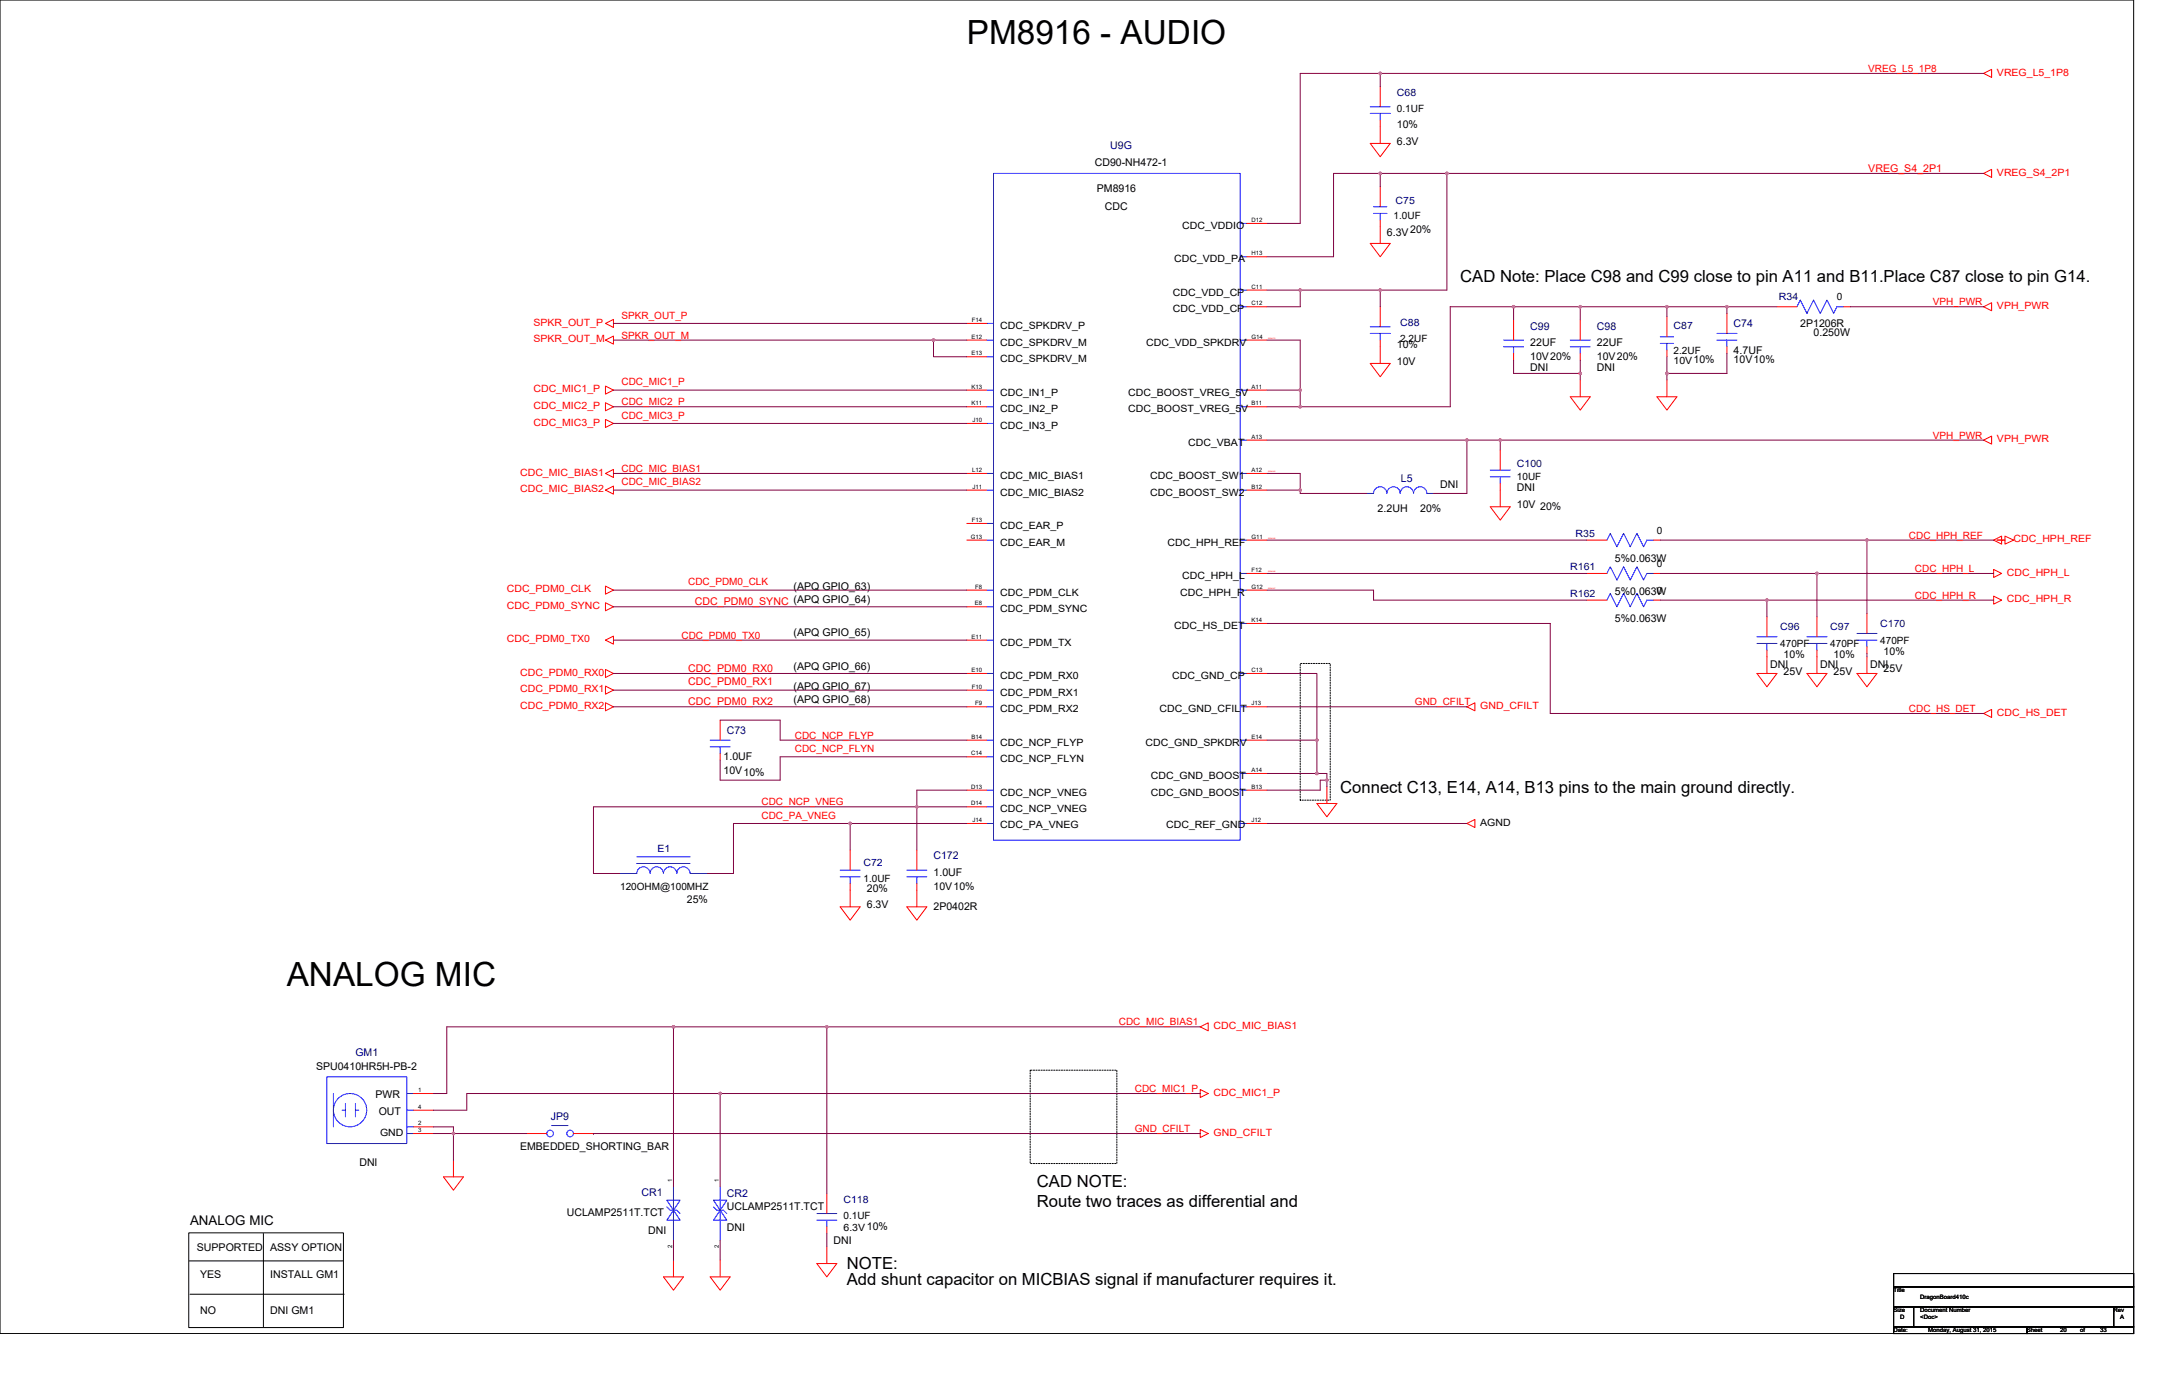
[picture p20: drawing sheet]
<svg xmlns="http://www.w3.org/2000/svg" width="864mm" height="559mm" viewBox="0 0 864 559" stroke-linecap="round" stroke-linejoin="round" font-family="sans-serif">
<defs><g id="words">
<g font-size="13.3">
<text x="386.7" y="17.4">PM8916 - AUDIO</text>
<text x="114.7" y="394.3">ANALOG MIC</text>
</g>
<g font-size="6.7">
<text x="584.1" y="112.7">CAD Note: Place C98 and C99 close to pin A11 and B11.Place C87 close to pin G14.</text>
<text x="536.1" y="317.3">Connect C13, E14, A14, B13 pins to the main ground directly.</text>
<text x="414.7" y="474.6">CAD NOTE:</text>
<text x="414.7" y="482.6">Route two traces as differential and</text>
<text x="338.7" y="507.4">NOTE:</text>
<text x="338.7" y="514.1">Add shunt capacitor on MICBIAS signal if manufacturer requires it.</text>
</g>
<text font-size="5.3" x="76" y="490.2">ANALOG MIC</text>
<g font-size="4.3">
<text x="558.8" y="51.3">10%</text>
<text x="558.8" y="58">6.3V</text>
<text x="437.9" y="66.2">CD90-NH472-1</text>
<text x="438.7" y="76.9">PM8916</text>
<text x="441.9" y="84.1">CDC</text>
<text x="554.8" y="94.5">6.3V</text>
<text x="564.1" y="93.2">20%</text>
<text x="720.1" y="130.8">2P1206R</text>
<text x="725.4" y="134.5">0.250W</text>
<text x="558.8" y="139.3">10%</text>
<text x="612.1" y="138.2">22UF</text>
<text x="638.8" y="138.2">22UF</text>
<text x="693.4" y="141.5">4.7UF</text>
<text x="558.8" y="146">10V</text>
<text x="612.1" y="144.1">10V20%</text>
<text x="612.1" y="148.4">DNI</text>
<text x="638.8" y="144.1">10V20%</text>
<text x="638.8" y="148.4">DNI</text>
<text x="693.4" y="145.2">10V10%</text>
<text x="576.1" y="195.1">DNI</text>
<text x="606.8" y="196.4">DNI</text>
<text x="606.8" y="203.3">10V 20%</text>
<text x="551" y="204.9">2.2UH</text>
<text x="568.1" y="204.9">20%</text>
<text x="646" y="224.7">5%0.063W</text>
<text x="317.4" y="235.9">(APQ GPIO_63)</text>
<text x="646" y="238">5%0.063W</text>
<text x="646" y="248.7">5%0.063W</text>
<text x="317.4" y="254.5">(APQ GPIO_65)</text>
<text x="713.4" y="263.3">10%</text>
<text x="733.4" y="263.3">10%</text>
<text x="753.4" y="262">10%</text>
<text x="317.4" y="267.9">(APQ GPIO_66)</text>
<text x="708.1" y="267.1">DNI</text>
<text x="728.1" y="267.1">DNI</text>
<text x="748.1" y="267.1">DNI</text>
<text x="753.4" y="268.7">25V</text>
<text x="317.4" y="275.9">(APQ GPIO_67)</text>
<text x="713.4" y="270">25V</text>
<text x="733.4" y="270">25V</text>
<text x="317.4" y="281.2">(APQ GPIO_68)</text>
<text x="289.4" y="304.1">1.0UF</text>
<text x="289.4" y="309.5">10V10%</text>
<text x="373.4" y="350.3">1.0UF</text>
<text x="346.7" y="356.7">20%</text>
<text x="373.4" y="356.2">10V10%</text>
<text x="274.7" y="361.2">25%</text>
<text x="346.7" y="363.3">6.3V</text>
<text x="373.4" y="363.9">2P0402R</text>
<text x="126.4" y="428.2">SPU0410HR5H-PB-2</text>
<text x="150.2" y="439.4">PWR</text>
<text x="151.5" y="446">OUT</text>
<text x="208" y="459.9">EMBEDDED_SHORTING_BAR</text>
<text x="143.8" y="466.6">DNI</text>
<text x="290.7" y="483.9">UCLAMP2511T.TCT</text>
<text x="226.7" y="486.6">UCLAMP2511T.TCT</text>
<text x="259.2" y="493.8">DNI</text>
<text x="290.7" y="492.4">DNI</text>
<text x="333.4" y="497.8">DNI</text>
<text x="78.7" y="500.4">SUPPORTED</text>
<text x="108" y="500.4">ASSY OPTION</text>
<text x="80" y="511.1">YES</text>
<text x="108" y="511.1">INSTALL GM1</text>
<text x="80" y="525.8">NO</text>
<text x="108" y="525.8">DNI GM1</text>
</g>
<g font-size="4.3" fill="#000080">
<text x="444.1" y="59.6">U9G</text>
<text x="693.4" y="130.8">C74</text>
<text x="612.1" y="132.1">C99</text>
<text x="638.8" y="132.1">C98</text>
<text x="560.4" y="192.9">L5</text>
<text x="290.7" y="293.5">C73</text>
<text x="373.4" y="343.6">C172</text>
<text x="142.2" y="422.3">GM1</text>
<text x="220.3" y="448.2">JP9</text>
<text x="256.6" y="478.3">CR1</text>
<text x="290.7" y="478.8">CR2</text>
</g>
<g font-size="4.3" fill="#f00">
<text x="747.3" y="68.7">VREG_S4_2P1</text>
<text x="277.9" y="242.1">CDC_PDM0_SYNC (APQ GPIO_64)</text>
<text x="275.3" y="268.8">CDC_PDM0_RX0</text>
<text x="275.3" y="274.1">CDC_PDM0_RX1</text>
<text x="275.3" y="282.1">CDC_PDM0_RX2</text>
</g>
<g font-size="4" fill="#f00">
<text x="747.3" y="28.7">VREG_L5_1P8</text>
<text x="798.8" y="30.3">VREG_L5_1P8</text>
<text x="798.8" y="70.3">VREG_S4_2P1</text>
<text x="773.2" y="122.1">VPH_PWR</text>
<text x="798.8" y="123.6">VPH_PWR</text>
<text x="213.4" y="130.3">SPKR_OUT_P</text>
<text x="248.6" y="127.4">SPKR_OUT_P</text>
<text x="213.4" y="137">SPKR_OUT_M</text>
<text x="248.6" y="135.4">SPKR_OUT_M</text>
<text x="248.6" y="154.1">CDC_MIC1_P</text>
<text x="213.4" y="157">CDC_MIC1_P</text>
<text x="213.4" y="163.6">CDC_MIC2_P</text>
<text x="248.6" y="162.1">CDC_MIC2_P</text>
<text x="248.6" y="167.4">CDC_MIC3_P</text>
<text x="213.4" y="170.3">CDC_MIC3_P</text>
<text x="773.2" y="175.4">VPH_PWR</text>
<text x="798.8" y="177">VPH_PWR</text>
<text x="208" y="190.3">CDC_MIC_BIAS1</text>
<text x="248.6" y="188.7">CDC_MIC_BIAS1</text>
<text x="208" y="197">CDC_MIC_BIAS2</text>
<text x="248.6" y="194.1">CDC_MIC_BIAS2</text>
<text x="763.6" y="215.4">CDC_HPH_REF</text>
<text x="805.5" y="217">CDC_HPH_REF</text>
<text x="766" y="228.7">CDC_HPH_L</text>
<text x="802.8" y="230.3">CDC_HPH_L</text>
<text x="202.7" y="237">CDC_PDM0_CLK</text>
<text x="275.3" y="234.1">CDC_PDM0_CLK</text>
<text x="766" y="239.4">CDC_HPH_R</text>
<text x="202.7" y="243.6">CDC_PDM0_SYNC</text>
<text x="802.8" y="241">CDC_HPH_R</text>
<text x="202.7" y="257">CDC_PDM0_TX0</text>
<text x="272.6" y="255.4">CDC_PDM0_TX0</text>
<text x="208" y="270.3">CDC_PDM0_RX0</text>
<text x="208" y="277">CDC_PDM0_RX1</text>
<text x="208" y="283.7">CDC_PDM0_RX2</text>
<text x="566" y="282.1">GND_CFILT</text>
<text x="592.1" y="283.7">GND_CFILT</text>
<text x="763.6" y="284.8">CDC_HS_DET</text>
<text x="798.8" y="286.3">CDC_HS_DET</text>
<text x="317.9" y="295.4">CDC_NCP_FLYP</text>
<text x="317.9" y="300.8">CDC_NCP_FLYN</text>
<text x="304.6" y="322.1">CDC_NCP_VNEG</text>
<text x="304.6" y="327.4">CDC_PA_VNEG</text>
<text x="447.5" y="410.1">CDC_MIC_BIAS1</text>
<text x="485.4" y="411.7">CDC_MIC_BIAS1</text>
<text x="453.9" y="436.8">CDC_MIC1_P</text>
<text x="485.4" y="438.3">CDC_MIC1_P</text>
<text x="453.9" y="452.8">GND_CFILT</text>
<text x="485.4" y="454.3">GND_CFILT</text>
</g>
<g font-size="4" fill="#000080">
<text x="558.8" y="38.3">C68</text>
<text x="558.2" y="81.5">C75</text>
<text x="711.6" y="120.2">R34</text>
<text x="560.1" y="130.3">C88</text>
<text x="669.4" y="131.6">C87</text>
<text x="606.8" y="186.8">C100</text>
<text x="630.2" y="214.8">R35</text>
<text x="628.1" y="228.2">R161</text>
<text x="628.1" y="238.8">R162</text>
<text x="752.1" y="250.8">C170</text>
<text x="712.1" y="252.2">C96</text>
<text x="732.1" y="252.2">C97</text>
<text x="263" y="341">E1</text>
<text x="345.4" y="346.3">C72</text>
<text x="337.4" y="481">C118</text>
</g>
<g font-size="4">
<text x="558.8" y="45">0.1UF</text>
<text x="557.4" y="87.6">1.0UF</text>
<text x="472.9" y="91.6">CDC_VDDIO</text>
<text x="469.7" y="105">CDC_VDD_PA</text>
<text x="469.1" y="118.3">CDC_VDD_CP</text>
<text x="469.1" y="125">CDC_VDD_CP</text>
<text x="734.8" y="120.2">0</text>
<text x="400.1" y="131.6">CDC_SPKDRV_P</text>
<text x="560.1" y="137">2.2UF</text>
<text x="400.1" y="138.3">CDC_SPKDRV_M</text>
<text x="458.5" y="138.3">CDC_VDD_SPKDRV</text>
<text x="669.4" y="141.5">2.2UF</text>
<text x="400.1" y="145">CDC_SPKDRV_M</text>
<text x="669.4" y="145.5">10V10%</text>
<text x="400.1" y="158.3">CDC_IN1_P</text>
<text x="451.3" y="158.3">CDC_BOOST_VREG_5V</text>
<text x="400.1" y="165">CDC_IN2_P</text>
<text x="451.3" y="165">CDC_BOOST_VREG_5V</text>
<text x="400.1" y="171.6">CDC_IN3_P</text>
<text x="475.3" y="178.3">CDC_VBAT</text>
<text x="400.1" y="191.6">CDC_MIC_BIAS1</text>
<text x="460.1" y="191.6">CDC_BOOST_SW1</text>
<text x="606.8" y="192.2">10UF</text>
<text x="400.1" y="198.3">CDC_MIC_BIAS2</text>
<text x="460.1" y="198.3">CDC_BOOST_SW2</text>
<text x="400.1" y="211.6">CDC_EAR_P</text>
<text x="662.8" y="213.5">0</text>
<text x="400.1" y="218.3">CDC_EAR_M</text>
<text x="467" y="218.3">CDC_HPH_REF</text>
<text x="662.8" y="226.8">0</text>
<text x="472.9" y="231.6">CDC_HPH_L</text>
<text x="400.1" y="238.3">CDC_PDM_CLK</text>
<text x="472.1" y="238.3">CDC_HPH_R</text>
<text x="662.8" y="237.5">0</text>
<text x="400.1" y="245">CDC_PDM_SYNC</text>
<text x="469.7" y="251.7">CDC_HS_DET</text>
<text x="752.1" y="257.5">470PF</text>
<text x="400.1" y="258.3">CDC_PDM_TX</text>
<text x="712.1" y="258.8">470PF</text>
<text x="732.1" y="258.8">470PF</text>
<text x="400.1" y="271.7">CDC_PDM_RX0</text>
<text x="468.9" y="271.7">CDC_GND_CP</text>
<text x="400.1" y="278.3">CDC_PDM_RX1</text>
<text x="400.1" y="285">CDC_PDM_RX2</text>
<text x="463.8" y="285">CDC_GND_CFILT</text>
<text x="400.1" y="298.3">CDC_NCP_FLYP</text>
<text x="458.2" y="298.3">CDC_GND_SPKDRV</text>
<text x="400.1" y="305">CDC_NCP_FLYN</text>
<text x="460.4" y="311.7">CDC_GND_BOOST</text>
<text x="400.1" y="318.3">CDC_NCP_VNEG</text>
<text x="460.4" y="318.3">CDC_GND_BOOST</text>
<text x="400.1" y="325">CDC_NCP_VNEG</text>
<text x="400.1" y="331.4">CDC_PA_VNEG</text>
<text x="466.5" y="331.4">CDC_REF_GND</text>
<text x="592.1" y="330.3">AGND</text>
<text x="345.4" y="353">1.0UF</text>
<text x="248.1" y="356.2">120OHM@100MHZ</text>
<text x="152" y="454.3">GND</text>
<text x="337.4" y="487.7">0.1UF</text>
<text x="337.4" y="492.2">6.3V10%</text>
</g>
<g font-size="2.4">
<text x="500.6" y="88.8">D12</text>
<text x="500.6" y="102.2">H13</text>
<text x="500.6" y="115.5">C11</text>
<text x="500.6" y="122.2">C12</text>
<text x="388.7" y="128.8">F14</text>
<text x="388.6" y="135.5">E12</text>
<text x="500.6" y="135.5">G14</text>
<text x="388.6" y="142.2">E13</text>
<text x="388.6" y="155.5">K13</text>
<text x="500.6" y="155.5">A11</text>
<text x="388.6" y="162.2">K11</text>
<text x="500.6" y="162.2">B11</text>
<text x="389" y="168.8">J10</text>
<text x="500.6" y="175.5">A13</text>
<text x="388.9" y="188.8">L12</text>
<text x="500.6" y="188.8">A12</text>
<text x="389" y="195.5">J11</text>
<text x="500.6" y="195.5">B12</text>
<text x="388.7" y="208.8">F13</text>
<text x="388.3" y="215.5">G13</text>
<text x="500.6" y="215.5">G11</text>
<text x="500.6" y="228.8">F12</text>
<text x="390.1" y="235.5">F8</text>
<text x="500.6" y="235.5">G12</text>
<text x="390" y="242.2">E8</text>
<text x="500.6" y="248.8">K14</text>
<text x="388.6" y="255.5">E11</text>
<text x="388.6" y="268.8">E10</text>
<text x="500.6" y="268.8">C13</text>
<text x="388.7" y="275.5">F10</text>
<text x="390.1" y="282.2">F9</text>
<text x="500.6" y="282.2">J13</text>
<text x="388.6" y="295.5">B14</text>
<text x="500.6" y="295.5">E14</text>
<text x="388.5" y="302.2">C14</text>
<text x="500.6" y="308.8">A14</text>
<text x="388.5" y="315.5">D13</text>
<text x="500.6" y="315.5">B13</text>
<text x="388.5" y="322.2">D14</text>
<text x="389" y="328.8">J14</text>
<text x="500.6" y="328.8">J12</text>
<text x="167.2" y="436.9">1</text>
<text x="167.2" y="443.5">4</text>
<text x="167.2" y="450.2">2</text>
<text x="167.2" y="452.9">3</text>
<text x="268.8" y="472.9" transform="rotate(-90 268.8 472.9)">1</text>
<text x="287.5" y="472.9" transform="rotate(-90 287.5 472.9)">1</text>
<text x="268.8" y="499.3" transform="rotate(-90 268.8 499.3)">2</text>
<text x="287.5" y="499.3" transform="rotate(-90 287.5 499.3)">2</text>
<text x="757.4" y="516.9">Title</text>
<text x="768.1" y="519.6">DragonBoard410c</text>
<text x="757.4" y="524.9">Size</text>
<text x="760.1" y="527.6">D</text>
<text x="768.1" y="524.9">Document Number</text>
<text x="768.1" y="527.6">&lt;Doc&gt;</text>
<text x="845.5" y="524.9">Rev</text>
<text x="848.1" y="527.6">A</text>
<text x="757.4" y="532.9">Date:</text>
<text x="771.3" y="532.9">Monday, August 31, 2015</text>
<text x="810.8" y="532.9">Sheet</text>
<text x="824.1" y="532.9">20</text>
<text x="832.1" y="532.9">of</text>
<text x="840.1" y="532.9">33</text>
</g>
<g font-size=".7" fill="#f00">
<text x="507.3" y="135.5">$20N170</text>
<text x="507.3" y="188.8">$20N165</text>
<text x="507.3" y="215.5">$20N168</text>
<text x="507.3" y="228.9">$20N166</text>
<text x="507.3" y="235.5">$20N167</text>
</g>
</g></defs>
<path d="M0 0h853.5v533.4h-853.5zM75.5 493.1h61.9v37.9h-61.9zM105.4 493.4v37.4M75.8 504.4h61.6M76 517.7h61.6M757.4 509.4h96.1v5.4h-96.1zM757.4 514.8h96.1v8h-96.1zM757.4 522.8h8.1v8h-8.1zM757.4 530.8h53.4v2.6h-53.4zM765.5 522.8h80v8h-80zM810.8 530.8h42.7v2.6h-42.7zM845.5 522.8h8v8h-8z" fill="none" stroke="#000" stroke-width=".4"/>
<path d="M520.1 265.4h12v54.7h-12zM412.1 428.1v37.3h34.6v-37.3h-34.6" fill="none" stroke="#000" stroke-width=".4" stroke-dasharray=".5 .5"/>
<g fill="none" stroke="#f00" stroke-width=".4">
<path d="M552.1 34.7v8M793.5 29.4l3.1-1.7v3.3zM548.1 57.4h8l-4 5.3zM552.1 48v9.4M552.1 74.7v8M793.5 69.4l3.1-1.6v3.2zM498.8 89.4h8M548.1 97.4h8l-4 5.3zM552.1 88v9.4M498.8 116h8M498.8 102.7h8M242.2 129.4l3.2-1.6v3.2z"/>
<path d="M242.2 136l3.2-1.6v3.2zM386.7 136h8M386.7 129.4h8M498.8 122.7h8M498.8 136h8M552.1 136v9.4M552.1 122.7v8M605.4 128v8M632.1 128v8M666.8 126.7v8M690.8 138.7v2.7M690.8 125.4v8"/>
<path d="M710.8 122.7h8M737.4 122.7h2.7M793.5 122.7l3.1-1.6v3.2zM242.2 154.4l3.2 1.6-3.2 1.6zM386.7 156h8M386.7 142.7h8M498.8 156h8M548.1 145.4h8l-4 5.3zM605.4 141.4v2.6M628.1 158.7h8l-4 5.3zM632.1 152v6.7M632.1 141.4v2.6"/>
<path d="M662.8 158.7h8l-4 5.3zM666.8 152v6.7M666.8 140v2.7M242.2 167.8l3.2 1.6-3.2 1.6zM242.2 161.1l3.2 1.6-3.2 1.6zM386.7 162.7h8M386.7 169.4h8M498.8 162.7h8M498.8 176h8M793.5 176l3.1-1.6v3.3zM242.2 196l3.2-1.6v3.3zM242.2 189.4l3.2-1.6v3.2z"/>
<path d="M386.7 189.4h8M386.7 196h8M498.8 189.4h8M498.8 196h8M546.8 197.4h.1M573.4 197.4h.1M600.1 193.4v9.3M600.1 180v8M386.7 216h8M386.7 209.4h8M498.8 216h8M596.1 202.7h8l-4 5.3z"/>
<path d="M634.8 216h8M661.4 216h2.7M797.5 216l3.2-1.6v3.3zM798.8 216h3.2M802 214.4l3.5 1.6-3.5 1.7zM242.2 234.4l3.2 1.7-3.2 1.6zM386.7 236.1h8M498.8 229.4h8M498.8 236.1h8M634.8 229.4h8M661.4 229.4h2.7M797.5 227.8l3.2 1.6-3.2 1.6z"/>
<path d="M797.5 238.4l3.2 1.7-3.2 1.6zM242.2 241.1l3.2 1.6-3.2 1.6zM242.2 256.1l3.2-1.7v3.3zM386.7 242.7h8M386.7 256.1h8M498.8 249.4h8M634.8 240.1h8M661.4 240.1h2.7M706.8 246.7v8M726.8 246.7v8M746.8 258.7v2.7M746.8 245.4v8"/>
<path d="M242.2 274.4l3.2 1.7-3.2 1.6zM242.2 267.8l3.2 1.6-3.2 1.6zM386.7 269.4h8M386.7 276.1h8M498.8 269.4h8M702.8 269.4h8l-4 5.3zM706.8 260.1v9.3M722.8 269.4h8l-4 5.3zM726.8 260.1v9.3M742.8 269.4h8l-4 5.3zM746.8 262.7v6.7M242.2 281.1l3.2 1.6-3.2 1.6z"/>
<path d="M288.1 288.1v8M386.7 296.1h8M386.7 282.7h8M498.8 282.7h8M498.8 296.1h8M586.8 282.7l3.2-1.6v3.2zM793.5 285.4l3.1-1.6v3.2zM288.1 301.4v2.7M386.7 302.7h8M386.7 316.1h8M498.8 309.4h8M498.8 316.1h8"/>
<path d="M530.8 314.7v6.7M386.7 322.7h8M386.7 329.4h8M498.8 329.4h8M526.8 321.4h8l-4 5.3zM586.8 329.4l3.2-1.6v3.2zM248.1 349.4h.1M282.7 349.4h.1M340.1 353.4v9.3M340.1 340.1v8M366.7 353.4v9.3M366.7 340.1v8"/>
<path d="M336.1 362.7h8l-4 5.4zM362.7 362.7h8l-4 5.4zM480.1 410.7l3.2-1.6v3.2zM165.4 437.4h8M480.1 435.8l3.2 1.6-3.2 1.6zM165.4 444.1h8M165.4 450.7h8M165.4 453.4h8M210.7 453.4h8M229.4 453.4h8M480.1 451.8l3.2 1.6-3.2 1.6zM177.4 470.7h8l-4 5.4z"/>
<path d="M181.4 464.1v6.6M269.4 474.7h.1M288.1 474.7h.1M330.7 477.4v8M269.4 496.1h.1M288.1 496.1h.1M330.7 498.8v6.6M330.7 490.7v2.7M265.4 510.8h8l-4 5.3zM269.4 504.1v6.7M284.1 510.8h8l-4 5.3zM288.1 504.1v6.7"/>
<path d="M326.7 505.4h8l-4 5.4z"/>
</g>
<g fill="none" stroke="#00f" stroke-width=".4">
<path d="M548.1 42.7h8M548.1 45.4h8M552.1 42.7h.1M552.1 48h.1M552.1 45.4v2.6M397.4 69.4h98.7v266.7h-98.7zM496.1 89.4h2.7M549.4 85.4h5.4M549.4 82.7h5.4M552.1 82.7h.1M552.1 88h.1M552.1 85.4v2.6"/>
<path d="M496.1 116h2.7M496.1 102.7h2.7M394.7 129.4h2.7M394.7 136h2.7M496.1 136h2.7M496.1 122.7h2.7M548.1 130.7h8M548.1 133.4h8M552.1 130.7h.1M552.1 136h.1M552.1 133.4v2.6M601.4 136h8"/>
<path d="M601.4 138.7h8M605.4 136h.1M605.4 138.7v2.7M628.1 136h8M628.1 138.7h8M632.1 136h.1M632.1 138.7v2.7M664.1 137.4h5.3M664.1 134.7h5.3M666.8 134.7h.1M666.8 137.4v2.6M686.8 133.4h8"/>
<path d="M686.8 136h8M690.8 133.4h.1M690.8 138.7h.1M690.8 136v2.7M718.8 122.7l1.3-2.7 2.7 5.4 2.6-5.4 2.7 5.4 2.7-5.4 2.6 5.4 1.4-2.7h2.6M718.8 122.7h.1M737.4 122.7h.1M394.7 156h2.7M394.7 142.7h2.7M496.1 156h2.7M605.4 141.4h.1M632.1 141.4h.1"/>
<path d="M666.8 140h.1M394.7 162.7h2.7M394.7 169.4h2.7M496.1 162.7h2.7M496.1 176h2.7M394.7 189.4h2.7M394.7 196h2.7M496.1 196h2.7M496.1 189.4h2.7M554.7 197.4a2.66 2.66 0 0 0-2.6-2.7 2.66 2.66 0 0 0-2.7 2.7h-2.6M554.8 197.4a2.67 2.67 0 0 1 2.6-2.7 2.67 2.67 0 0 1 2.7 2.7 2.67 2.67 0 0 1 2.7-2.7 2.67 2.67 0 0 1 2.6 2.7 2.66 2.66 0 0 1 2.7-2.7 2.66 2.66 0 0 1 2.6 2.7M570.8 197.4h2.6"/>
<path d="M596.1 188h8M596.1 190.7h8M600.1 188h.1M600.1 193.4h.1M600.1 190.7v2.7M394.7 216h2.7M394.7 209.4h2.7M496.1 216h2.7M642.8 216h.1M642.8 216l1.3-2.6 2.7 5.3 2.6-5.3 2.7 5.3 2.7-5.3 2.6 5.3 1.4-2.7h2.6M661.4 216h.1M394.7 236.1h2.7"/>
<path d="M496.1 236.1h2.7M496.1 229.4h2.7M642.8 229.4h.1M642.8 229.4l1.3-2.7 2.7 5.4 2.6-5.4 2.7 5.4 2.7-5.4 2.6 5.4 1.4-2.7h2.6M661.4 229.4h.1M394.7 256.1h2.7M394.7 242.7h2.7M496.1 249.4h2.7M642.8 240.1h.1M642.8 240.1l1.3-2.7 2.7 5.3 2.6-5.3 2.7 5.3 2.7-5.3 2.6 5.3 1.4-2.6h2.6M661.4 240.1h.1M702.8 254.7h8"/>
<path d="M702.8 257.4h8M706.8 254.7h.1M706.8 257.4v2.7M722.8 254.7h8M722.8 257.4h8M726.8 254.7h.1M726.8 257.4v2.7M742.8 253.4h8M742.8 256.1h8M746.8 253.4h.1M746.8 258.7h.1M746.8 256.1v2.6"/>
<path d="M394.7 269.4h2.7M394.7 276.1h2.7M496.1 269.4h2.7M706.8 260.1h.1M726.8 260.1h.1M284.1 296.1h8M284.1 298.7h8M288.1 296.1h.1M288.1 298.7v2.7M394.7 296.1h2.7M394.7 282.7h2.7M496.1 282.7h2.7"/>
<path d="M496.1 296.1h2.7M288.1 301.4h.1M394.7 302.7h2.7M394.7 316.1h2.7M496.1 309.4h2.7M496.1 316.1h2.7M394.7 329.4h2.7M394.7 322.7h2.7M496.1 329.4h2.7M254.7 342.7h21.4M254.7 345.4h21.4M260 349.4a2.66 2.66 0 0 0-2.6-2.7 2.66 2.66 0 0 0-2.7 2.7h-6.6"/>
<path d="M260.1 349.4a2.67 2.67 0 0 1 2.6-2.7 2.67 2.67 0 0 1 2.7 2.7 2.67 2.67 0 0 1 2.7-2.7 2.67 2.67 0 0 1 2.6 2.7 2.66 2.66 0 0 1 2.7-2.7 2.66 2.66 0 0 1 2.6 2.7M276.1 349.4h6.6M336.1 348.1h8M336.1 350.7h8M340.1 348.1h.1M340.1 353.4h.1M340.1 350.7v2.7M362.7 348.1h8M362.7 350.7h8M366.7 348.1h.1M366.7 353.4h.1M366.7 350.7v2.7"/>
<path d="M130.7 430.7h32v26.7h-32zM133.4 437.4v13.3M162.7 437.4h2.7M136.8 444.1h1.4M138.2 441.4v5.3M142.2 444.1h1.3M142.2 441.4v5.3M162.7 450.7h2.7M162.7 444.1h2.7M162.7 453.4h2.7M218.7 453.4h.1M220.6 450.2h6.6"/>
<path d="M229.4 453.4h.1M269.4 474.7v21.4M288.1 474.7v21.4M266.7 482.7l1.4 1.4h2.6l1.4 1.3M266.7 480.1h5.4l-2.7 4 2.7 4h-5.4l2.7-4zM285.4 482.7l1.3 1.4h2.7l1.3 1.3M285.4 480.1h5.3l-2.6 4 2.6 4h-5.3l2.7-4zM326.7 485.4h8M326.7 488.1h8M330.7 485.4h.1M330.7 490.7h.1M330.7 488.1v2.6"/>
<circle cx="140" cy="444.1" r="6.7"/>
<circle cx="220" cy="453.4" r="1.33"/>
<circle cx="228" cy="453.4" r="1.33"/>
</g>
<g fill="none" stroke="#800040" stroke-width=".4">
<path d="M552.1 29.4h241.4M552.1 29.4h-32v60h-13.3M552.1 29.4v5.3M552.1 69.4h26.7M552.1 69.4v5.3M552.1 69.4h-18.7v33.3h-26.6M578.8 69.4h214.7M578.8 69.4v46.6h-26.7M506.8 116h13.3M520.1 116h32M520.1 116v6.7h-13.3M552.1 116v6.7"/>
<path d="M245.4 129.4h141.3M245.4 136h141.3M373.4 136v6.7h13.3M506.8 136h13.3v20M605.4 122.7h-25.3v40h-60M605.4 122.7h26.7M605.4 122.7v5.3M632.1 122.7v5.3M632.1 122.7h34.7M666.8 122.7h24M666.8 122.7v4M690.8 122.7h20"/>
<path d="M690.8 122.7v2.7M740.1 122.7h53.4M245.4 156h141.3M506.8 156h13.3M520.1 156v6.7M605.4 144v5.4h26.7M632.1 144v5.4M632.1 149.4v2.6M666.8 142.7v6.7M666.8 149.4v2.6M690.8 141.4v8h-24M245.4 162.7h141.3"/>
<path d="M245.4 169.4h141.3M506.8 176h80M506.8 162.7h13.3M586.8 176v21.4h-13.4M586.8 176h13.3M600.1 176v4M600.1 176h193.4M245.4 196h141.3M245.4 189.4h141.3M506.8 189.4h13.3v6.6M506.8 196h13.3M520.1 196v1.4h26.7"/>
<path d="M506.8 216h128M664.1 216h82.7M746.8 216h50.7M746.8 216v29.4M245.4 236.1h141.3M506.8 236.1h42.6v4h85.4M506.8 229.4h128M664.1 229.4h62.7M726.8 229.4v17.3M726.8 229.4h70.7M245.4 242.7h141.3M245.4 256.1h141.3"/>
<path d="M506.8 249.4h113.3v36h173.4M664.1 240.1h42.7M706.8 240.1v6.6M706.8 240.1h90.7M245.4 276.1h141.3M245.4 269.4h141.3M506.8 269.4h20v26.7M746.8 261.4v1.3M245.4 282.7h141.3M288.1 288.1h24v8h74.6M506.8 282.7h80M506.8 296.1h20"/>
<path d="M526.8 296.1v13.3h-20M386.7 316.1h-20v6.6h20M386.7 302.7h-74.6v9.4h-24v-8M526.8 309.4h4v2.7M530.8 312.1h-2.7v4h-21.3M530.8 312.1v2.6M340.1 329.4h-46.7v20h-10.7M340.1 329.4h46.6M340.1 329.4v10.7M506.8 329.4h80M366.7 340.1v-17.4h-129.3v26.7h10.7M269.4 410.7h-90.7v26.7h-5.3"/>
<path d="M269.4 410.7h61.3M269.4 410.7v64M330.7 410.7h.1M330.7 410.7v66.7M330.7 410.7h149.4M288.1 437.4h.1M288.1 437.4v37.3M288.1 437.4h192M288.1 437.4h-101.4v6.7h-13.3M173.4 450.7h8v2.7M173.4 453.4h8M181.4 453.4v10.7"/>
<path d="M181.4 453.4h29.3M237.4 453.4h242.7M237.4 453.4h.1M269.4 496.1v8M288.1 496.1v8M330.7 493.4v5.4"/>
</g>
<g fill="#f0f" stroke="#f0f" stroke-width=".4">
<circle cx="269.4" cy="410.7" r=".52"/>
<circle cx="330.7" cy="410.7" r=".52"/>
<circle cx="288" cy="437.4" r=".52"/>
<circle cx="373.4" cy="136" r=".52"/>
<circle cx="520.1" cy="156" r=".52"/>
<circle cx="520.1" cy="162.7" r=".52"/>
<circle cx="605.4" cy="122.7" r=".52"/>
<circle cx="666.8" cy="122.7" r=".52"/>
<circle cx="632.1" cy="122.7" r=".52"/>
<circle cx="690.8" cy="122.7" r=".52"/>
<circle cx="520.1" cy="196" r=".52"/>
<circle cx="726.8" cy="229.4" r=".52"/>
<circle cx="706.8" cy="240" r=".52"/>
<circle cx="366.7" cy="322.7" r=".52"/>
<circle cx="746.8" cy="216" r=".52"/>
<circle cx="340" cy="329.4" r=".52"/>
<circle cx="552.1" cy="116" r=".52"/>
<circle cx="520.1" cy="116" r=".52"/>
<circle cx="578.7" cy="69.4" r=".52"/>
<circle cx="552.1" cy="69.4" r=".52"/>
<circle cx="586.7" cy="176" r=".52"/>
<circle cx="600.1" cy="176" r=".52"/>
<circle cx="552.1" cy="29.3" r=".52"/>
<circle cx="530.7" cy="312" r=".52"/>
<circle cx="526.7" cy="309.4" r=".52"/>
<circle cx="526.7" cy="296" r=".52"/>
<circle cx="632.1" cy="149.4" r=".52"/>
<circle cx="666.8" cy="149.4" r=".52"/>
<circle cx="181.4" cy="453.4" r=".52"/>
</g>
<use href="#words"/>
</svg>
